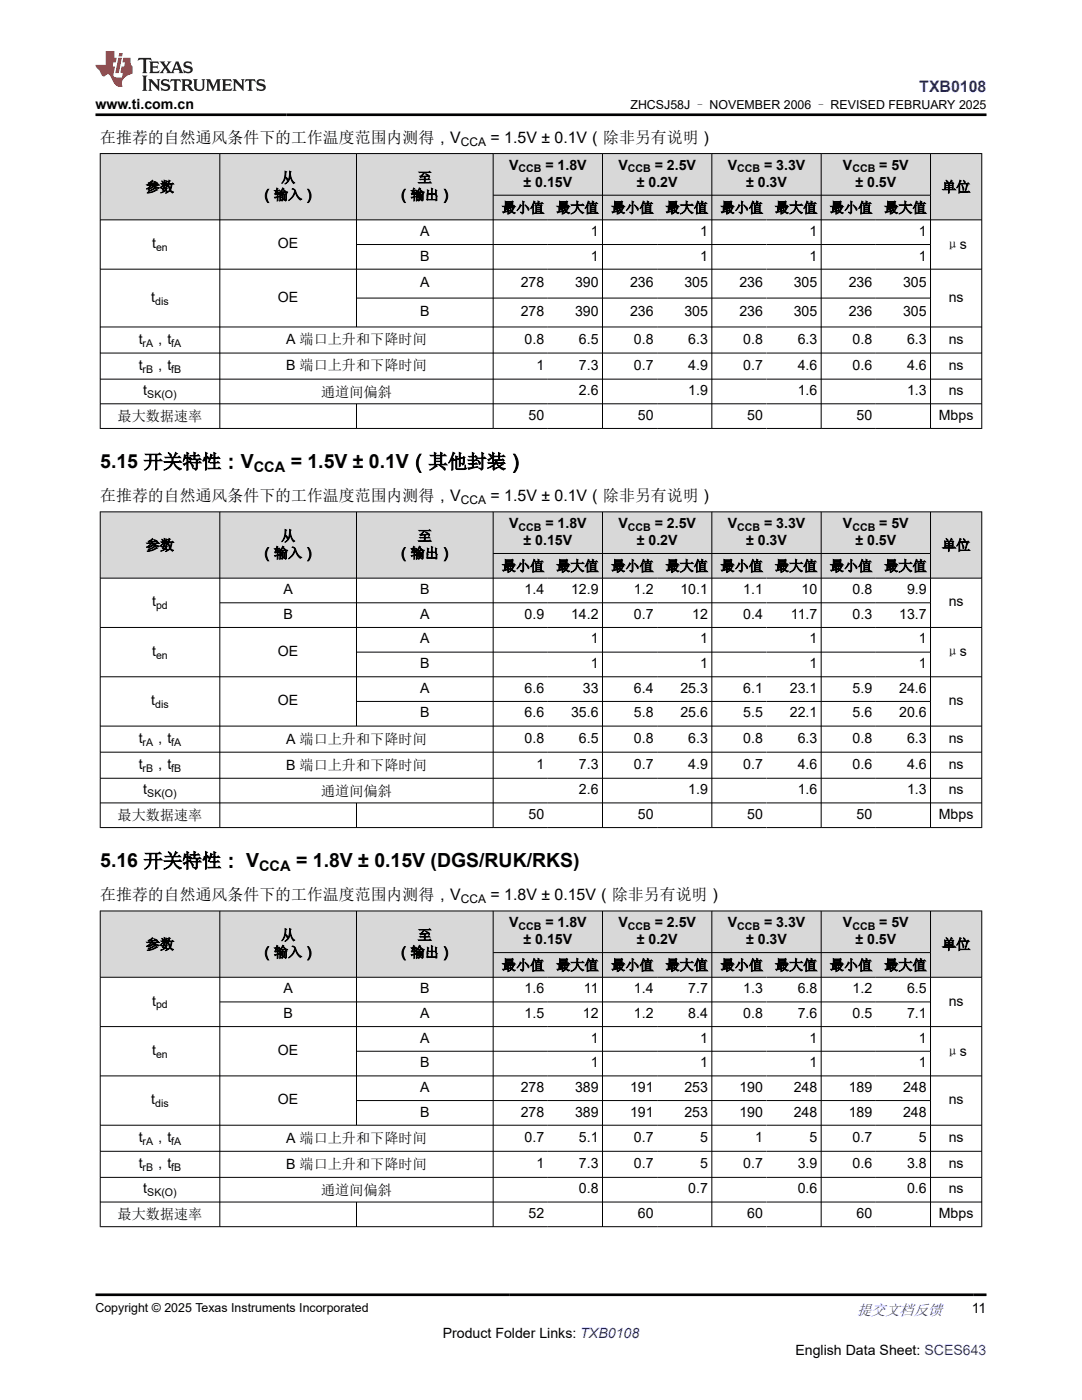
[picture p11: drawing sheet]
<svg xmlns="http://www.w3.org/2000/svg" width="216mm" height="279mm" viewBox="0 0 216 279" stroke-linecap="round" stroke-linejoin="round" font-family="sans-serif">
<defs><g id="words">
<g font-size="3.9">
<text x="20" y="93.5">5.15 开关特性：V</text>
<text x="58" y="93.5">= 1.5V ± 0.1V（其他封装）</text>
<text x="20" y="173.1">5.16 开关特性： V</text>
<text x="59.1" y="173.1">= 1.8V ± 0.15V (DGS/RUK/RKS)</text>
</g>
<text font-size="3.2" fill="#00f" x="183.4" y="18.3">TXB0108</text>
<g font-size="3.2">
<text x="20" y="28.4">在推荐的自然通风条件下的工作温度范围内测得，V</text>
<text x="97.9" y="28.4">= 1.5V ± 0.1V（除非另有说明）</text>
<text x="20" y="99.9">在推荐的自然通风条件下的工作温度范围内测得，V</text>
<text x="97.9" y="99.9">= 1.5V ± 0.1V（除非另有说明）</text>
<text x="20" y="179.6">在推荐的自然通风条件下的工作温度范围内测得，V</text>
<text x="97.9" y="179.6">= 1.8V ± 0.15V（除非另有说明）</text>
</g>
<text font-size="3" fill="#00f" x="171" y="262.4">提交文档反馈</text>
<g font-size="2.9">
<text x="50.6" y="94.2">CCA</text>
<text x="51.7" y="173.9">CCA</text>
</g>
<g font-size="2.8">
<text x="19" y="21.7">www.ti.com.cn</text>
<text x="101.6" y="33.8">V</text>
<text x="108.8" y="33.8">= 1.8V</text>
<text x="123.4" y="33.8">V</text>
<text x="130.6" y="33.8">= 2.5V</text>
<text x="145.2" y="33.8">V</text>
<text x="152.5" y="33.8">= 3.3V</text>
<text x="168.2" y="33.8">V</text>
<text x="175.4" y="33.8">= 5V</text>
<text x="29.1" y="38.3">参数</text>
<text x="51.9" y="39.8">（输入）</text>
<text x="56.1" y="36.4">从</text>
<text x="79.1" y="39.8">（输出）</text>
<text x="83.4" y="36.4">至</text>
<text x="104.5" y="37.2">± 0.15V</text>
<text x="127.1" y="37.2">± 0.2V</text>
<text x="148.9" y="37.2">± 0.3V</text>
<text x="170.7" y="37.2">± 0.5V</text>
<text x="188" y="38.3">单位</text>
<text x="83.8" y="47.1">A</text>
<text x="100.1" y="42.4">最小值</text>
<text x="111" y="42.4">最大值</text>
<text x="117.9" y="47.1">1</text>
<text x="122" y="42.4">最小值</text>
<text x="132.8" y="42.4">最大值</text>
<text x="139.7" y="47.1">1</text>
<text x="143.8" y="42.4">最小值</text>
<text x="154.6" y="42.4">最大值</text>
<text x="161.5" y="47.1">1</text>
<text x="165.6" y="42.4">最小值</text>
<text x="176.4" y="42.4">最大值</text>
<text x="183.3" y="47.1">1</text>
<text x="30.4" y="49.5">t</text>
<text x="55.5" y="49.5">OE</text>
<text x="83.8" y="52">B</text>
<text x="117.9" y="52">1</text>
<text x="139.7" y="52">1</text>
<text x="161.5" y="52">1</text>
<text x="183.3" y="52">1</text>
<text x="188.7" y="49.7">μs</text>
<text x="83.8" y="57.3">A</text>
<text x="103.9" y="57.3">278</text>
<text x="114.7" y="57.3">390</text>
<text x="125.7" y="57.3">236</text>
<text x="136.6" y="57.3">305</text>
<text x="147.5" y="57.3">236</text>
<text x="158.4" y="57.3">305</text>
<text x="169.4" y="57.3">236</text>
<text x="180.2" y="57.3">305</text>
<text x="30.2" y="60.2">t</text>
<text x="55.5" y="60.2">OE</text>
<text x="83.8" y="63.1">B</text>
<text x="103.9" y="63.1">278</text>
<text x="114.7" y="63.1">390</text>
<text x="125.7" y="63.1">236</text>
<text x="136.6" y="63.1">305</text>
<text x="147.5" y="63.1">236</text>
<text x="158.4" y="63.1">305</text>
<text x="169.4" y="63.1">236</text>
<text x="180.2" y="63.1">305</text>
<text x="189.3" y="60.2">ns</text>
<text x="27.7" y="68.6">t</text>
<text x="30.6" y="68.6">，t</text>
<text x="57.1" y="68.7">A 端口上升和下降时间</text>
<text x="104.7" y="68.6">0.8</text>
<text x="115.5" y="68.6">6.5</text>
<text x="126.5" y="68.6">0.8</text>
<text x="137.3" y="68.6">6.3</text>
<text x="148.3" y="68.6">0.8</text>
<text x="159.2" y="68.6">6.3</text>
<text x="170.1" y="68.6">0.8</text>
<text x="181" y="68.6">6.3</text>
<text x="189.3" y="68.6">ns</text>
<text x="27.7" y="73.8">t</text>
<text x="30.6" y="73.8">，t</text>
<text x="57.1" y="73.9">B 端口上升和下降时间</text>
<text x="107" y="73.8">1</text>
<text x="115.5" y="73.8">7.3</text>
<text x="126.5" y="73.8">0.7</text>
<text x="137.3" y="73.8">4.9</text>
<text x="148.3" y="73.8">0.7</text>
<text x="159.2" y="73.8">4.6</text>
<text x="170.1" y="73.8">0.6</text>
<text x="181" y="73.8">4.6</text>
<text x="189.3" y="73.8">ns</text>
<text x="28.6" y="78.9">t</text>
<text x="64.1" y="79.1">通道间偏斜</text>
<text x="105.5" y="83.8">50</text>
<text x="115.5" y="78.9">2.6</text>
<text x="127.3" y="83.8">50</text>
<text x="137.3" y="78.9">1.9</text>
<text x="149.1" y="83.8">50</text>
<text x="159.2" y="78.9">1.6</text>
<text x="170.9" y="83.8">50</text>
<text x="181" y="78.9">1.3</text>
<text x="187.3" y="83.8">Mbps</text>
<text x="189.3" y="78.9">ns</text>
<text x="23.5" y="84.1">最大数据速率</text>
<text x="56.1" y="107.9">从</text>
<text x="83.4" y="107.9">至</text>
<text x="101.6" y="105.3">V</text>
<text x="108.8" y="105.3">= 1.8V</text>
<text x="123.4" y="105.3">V</text>
<text x="130.6" y="105.3">= 2.5V</text>
<text x="145.2" y="105.3">V</text>
<text x="152.5" y="105.3">= 3.3V</text>
<text x="168.2" y="105.3">V</text>
<text x="175.4" y="105.3">= 5V</text>
<text x="29.1" y="109.8">参数</text>
<text x="51.9" y="111.3">（输入）</text>
<text x="79.1" y="111.3">（输出）</text>
<text x="100.1" y="113.9">最小值</text>
<text x="104.5" y="108.7">± 0.15V</text>
<text x="111" y="113.9">最大值</text>
<text x="122" y="113.9">最小值</text>
<text x="127.1" y="108.7">± 0.2V</text>
<text x="132.8" y="113.9">最大值</text>
<text x="143.8" y="113.9">最小值</text>
<text x="148.9" y="108.7">± 0.3V</text>
<text x="154.6" y="113.9">最大值</text>
<text x="165.6" y="113.9">最小值</text>
<text x="170.7" y="108.7">± 0.5V</text>
<text x="176.4" y="113.9">最大值</text>
<text x="188" y="109.8">单位</text>
<text x="56.6" y="118.6">A</text>
<text x="83.8" y="118.6">B</text>
<text x="104.7" y="118.6">1.4</text>
<text x="114" y="118.6">12.9</text>
<text x="126.5" y="118.6">1.2</text>
<text x="135.8" y="118.6">10.1</text>
<text x="148.3" y="118.6">1.1</text>
<text x="159.9" y="118.6">10</text>
<text x="170.1" y="118.6">0.8</text>
<text x="181" y="118.6">9.9</text>
<text x="30.4" y="121">t</text>
<text x="56.6" y="123.5">B</text>
<text x="83.8" y="123.5">A</text>
<text x="104.7" y="123.5">0.9</text>
<text x="114" y="123.5">14.2</text>
<text x="126.5" y="123.5">0.7</text>
<text x="138.1" y="123.5">12</text>
<text x="148.3" y="123.5">0.4</text>
<text x="157.8" y="123.5">11.7</text>
<text x="170.1" y="123.5">0.3</text>
<text x="179.4" y="123.5">13.7</text>
<text x="189.3" y="121">ns</text>
<text x="30.4" y="130.9">t</text>
<text x="55.5" y="130.9">OE</text>
<text x="83.8" y="128.4">A</text>
<text x="117.9" y="128.4">1</text>
<text x="139.7" y="128.4">1</text>
<text x="161.5" y="128.4">1</text>
<text x="183.3" y="128.4">1</text>
<text x="188.7" y="131">μs</text>
<text x="83.8" y="133.3">B</text>
<text x="117.9" y="133.3">1</text>
<text x="139.7" y="133.3">1</text>
<text x="161.5" y="133.3">1</text>
<text x="183.3" y="133.3">1</text>
<text x="30.2" y="140.7">t</text>
<text x="55.5" y="140.7">OE</text>
<text x="83.8" y="138.3">A</text>
<text x="83.8" y="143.2">B</text>
<text x="104.7" y="138.3">6.6</text>
<text x="104.7" y="143.2">6.6</text>
<text x="114" y="143.2">35.6</text>
<text x="116.3" y="138.3">33</text>
<text x="126.5" y="138.3">6.4</text>
<text x="126.5" y="143.2">5.8</text>
<text x="135.8" y="138.3">25.3</text>
<text x="135.8" y="143.2">25.6</text>
<text x="148.3" y="138.3">6.1</text>
<text x="148.3" y="143.2">5.5</text>
<text x="157.6" y="138.3">23.1</text>
<text x="157.6" y="143.2">22.1</text>
<text x="170.1" y="138.3">5.9</text>
<text x="170.1" y="143.2">5.6</text>
<text x="179.4" y="138.3">24.6</text>
<text x="179.4" y="143.2">20.6</text>
<text x="189.3" y="140.7">ns</text>
<text x="27.7" y="148.2">t</text>
<text x="30.6" y="148.2">，t</text>
<text x="57.1" y="148.4">A 端口上升和下降时间</text>
<text x="104.7" y="148.2">0.8</text>
<text x="115.5" y="148.2">6.5</text>
<text x="126.5" y="148.2">0.8</text>
<text x="137.3" y="148.2">6.3</text>
<text x="148.3" y="148.2">0.8</text>
<text x="159.2" y="148.2">6.3</text>
<text x="170.1" y="148.2">0.8</text>
<text x="181" y="148.2">6.3</text>
<text x="189.3" y="148.2">ns</text>
<text x="27.7" y="153.4">t</text>
<text x="30.6" y="153.4">，t</text>
<text x="57.1" y="153.6">B 端口上升和下降时间</text>
<text x="107" y="153.4">1</text>
<text x="115.5" y="153.4">7.3</text>
<text x="126.5" y="153.4">0.7</text>
<text x="137.3" y="153.4">4.9</text>
<text x="148.3" y="153.4">0.7</text>
<text x="159.2" y="153.4">4.6</text>
<text x="170.1" y="153.4">0.6</text>
<text x="181" y="153.4">4.6</text>
<text x="189.3" y="153.4">ns</text>
<text x="28.6" y="158.5">t</text>
<text x="64.1" y="158.8">通道间偏斜</text>
<text x="115.5" y="158.5">2.6</text>
<text x="137.3" y="158.5">1.9</text>
<text x="159.2" y="158.5">1.6</text>
<text x="181" y="158.5">1.3</text>
<text x="189.3" y="158.5">ns</text>
<text x="23.5" y="163.7">最大数据速率</text>
<text x="105.5" y="163.4">50</text>
<text x="127.3" y="163.4">50</text>
<text x="149.1" y="163.4">50</text>
<text x="170.9" y="163.4">50</text>
<text x="187.3" y="163.4">Mbps</text>
<text x="101.6" y="185">V</text>
<text x="108.8" y="185">= 1.8V</text>
<text x="123.4" y="185">V</text>
<text x="130.6" y="185">= 2.5V</text>
<text x="145.2" y="185">V</text>
<text x="152.5" y="185">= 3.3V</text>
<text x="168.2" y="185">V</text>
<text x="175.4" y="185">= 5V</text>
<text x="29.1" y="189.4">参数</text>
<text x="51.9" y="191">（输入）</text>
<text x="56.1" y="187.6">从</text>
<text x="79.1" y="191">（输出）</text>
<text x="83.4" y="187.6">至</text>
<text x="104.5" y="188.4">± 0.15V</text>
<text x="127.1" y="188.4">± 0.2V</text>
<text x="148.9" y="188.4">± 0.3V</text>
<text x="170.7" y="188.4">± 0.5V</text>
<text x="188" y="189.4">单位</text>
<text x="100.1" y="193.6">最小值</text>
<text x="111" y="193.6">最大值</text>
<text x="122" y="193.6">最小值</text>
<text x="132.8" y="193.6">最大值</text>
<text x="143.8" y="193.6">最小值</text>
<text x="154.6" y="193.6">最大值</text>
<text x="165.6" y="193.6">最小值</text>
<text x="176.4" y="193.6">最大值</text>
<text x="30.4" y="200.7">t</text>
<text x="56.6" y="198.2">A</text>
<text x="56.6" y="203.1">B</text>
<text x="83.8" y="198.2">B</text>
<text x="83.8" y="203.1">A</text>
<text x="104.7" y="198.2">1.6</text>
<text x="104.7" y="203.1">1.5</text>
<text x="116.3" y="203.1">12</text>
<text x="116.5" y="198.2">11</text>
<text x="126.5" y="198.2">1.4</text>
<text x="126.5" y="203.1">1.2</text>
<text x="137.3" y="198.2">7.7</text>
<text x="137.3" y="203.1">8.4</text>
<text x="148.3" y="198.2">1.3</text>
<text x="148.3" y="203.1">0.8</text>
<text x="159.2" y="198.2">6.8</text>
<text x="159.2" y="203.1">7.6</text>
<text x="170.1" y="198.2">1.2</text>
<text x="170.1" y="203.1">0.5</text>
<text x="181" y="198.2">6.5</text>
<text x="181" y="203.1">7.1</text>
<text x="189.3" y="200.7">ns</text>
<text x="83.8" y="208.1">A</text>
<text x="117.9" y="208.1">1</text>
<text x="139.7" y="208.1">1</text>
<text x="161.5" y="208.1">1</text>
<text x="183.3" y="208.1">1</text>
<text x="30.4" y="210.5">t</text>
<text x="55.5" y="210.5">OE</text>
<text x="83.8" y="213">B</text>
<text x="117.9" y="213">1</text>
<text x="139.7" y="213">1</text>
<text x="161.5" y="213">1</text>
<text x="183.3" y="213">1</text>
<text x="188.7" y="210.7">μs</text>
<text x="30.2" y="220.4">t</text>
<text x="55.5" y="220.4">OE</text>
<text x="83.8" y="217.9">A</text>
<text x="103.9" y="217.9">278</text>
<text x="114.7" y="217.9">389</text>
<text x="125.7" y="217.9">191</text>
<text x="136.6" y="217.9">253</text>
<text x="147.5" y="217.9">190</text>
<text x="158.4" y="217.9">248</text>
<text x="169.4" y="217.9">189</text>
<text x="180.2" y="217.9">248</text>
<text x="189.3" y="220.4">ns</text>
<text x="27.7" y="227.9">t</text>
<text x="30.6" y="227.9">，t</text>
<text x="83.8" y="222.8">B</text>
<text x="103.9" y="222.8">278</text>
<text x="104.7" y="227.9">0.7</text>
<text x="114.7" y="222.8">389</text>
<text x="115.5" y="227.9">5.1</text>
<text x="125.7" y="222.8">191</text>
<text x="126.5" y="227.9">0.7</text>
<text x="136.6" y="222.8">253</text>
<text x="139.7" y="227.9">5</text>
<text x="147.5" y="222.8">190</text>
<text x="150.7" y="227.9">1</text>
<text x="158.4" y="222.8">248</text>
<text x="161.5" y="227.9">5</text>
<text x="169.4" y="222.8">189</text>
<text x="170.1" y="227.9">0.7</text>
<text x="180.2" y="222.8">248</text>
<text x="183.3" y="227.9">5</text>
<text x="189.3" y="227.9">ns</text>
<text x="27.7" y="233.1">t</text>
<text x="30.6" y="233.1">，t</text>
<text x="57.1" y="228">A 端口上升和下降时间</text>
<text x="57.1" y="233.2">B 端口上升和下降时间</text>
<text x="107" y="233.1">1</text>
<text x="115.5" y="233.1">7.3</text>
<text x="126.5" y="233.1">0.7</text>
<text x="139.7" y="233.1">5</text>
<text x="148.3" y="233.1">0.7</text>
<text x="159.2" y="233.1">3.9</text>
<text x="170.1" y="233.1">0.6</text>
<text x="181" y="233.1">3.8</text>
<text x="189.3" y="233.1">ns</text>
<text x="28.6" y="238.2">t</text>
<text x="64.1" y="238.4">通道间偏斜</text>
<text x="115.5" y="238.2">0.8</text>
<text x="137.3" y="238.2">0.7</text>
<text x="159.2" y="238.2">0.6</text>
<text x="181" y="238.2">0.6</text>
<text x="189.3" y="238.2">ns</text>
<text x="23.5" y="243.4">最大数据速率</text>
<text x="105.5" y="243.1">52</text>
<text x="127.3" y="243.1">60</text>
<text x="149.1" y="243.1">60</text>
<text x="170.9" y="243.1">60</text>
<text x="187.3" y="243.1">Mbps</text>
<text x="193.9" y="262.1">11</text>
<text x="88.3" y="266.9">Product Folder Links: TXB0108</text>
<text x="158.7" y="270.3">English Data Sheet: SCES643</text>
</g>
<g font-size="2.5">
<text x="125.8" y="21.8">ZHCSJ58J – NOVEMBER 2006 – REVISED FEBRUARY 2025</text>
<text x="19" y="261.8">Copyright © 2025 Texas Instruments Incorporated</text>
</g>
<g font-size="2.4">
<text x="92" y="29.1">CCA</text>
<text x="92" y="100.6">CCA</text>
<text x="92" y="180.2">CCA</text>
</g>
<g font-size="2.1">
<text x="103.5" y="34.4">CCB</text>
<text x="125.3" y="34.4">CCB</text>
<text x="147.1" y="34.4">CCB</text>
<text x="170.1" y="34.4">CCB</text>
<text x="31.1" y="50.1">en</text>
<text x="31" y="60.8">dis</text>
<text x="28.5" y="69.2">rA</text>
<text x="34.2" y="69.2">fA</text>
<text x="28.5" y="74.4">rB</text>
<text x="34.2" y="74.4">fB</text>
<text x="29.4" y="79.4">SK(O)</text>
<text x="103.5" y="105.9">CCB</text>
<text x="125.3" y="105.9">CCB</text>
<text x="147.1" y="105.9">CCB</text>
<text x="170.1" y="105.9">CCB</text>
<text x="31.1" y="121.6">pd</text>
<text x="31.1" y="131.4">en</text>
<text x="31" y="141.3">dis</text>
<text x="28.5" y="148.8">rA</text>
<text x="34.2" y="148.8">fA</text>
<text x="28.5" y="154">rB</text>
<text x="34.2" y="154">fB</text>
<text x="29.4" y="159.1">SK(O)</text>
<text x="103.5" y="185.6">CCB</text>
<text x="125.3" y="185.6">CCB</text>
<text x="147.1" y="185.6">CCB</text>
<text x="170.1" y="185.6">CCB</text>
<text x="31.1" y="201.3">pd</text>
<text x="31.1" y="211.1">en</text>
<text x="31" y="220.9">dis</text>
<text x="28.5" y="228.5">rA</text>
<text x="28.5" y="233.7">rB</text>
<text x="34.2" y="228.5">fA</text>
<text x="34.2" y="233.7">fB</text>
<text x="29.4" y="238.7">SK(O)</text>
</g>
</g></defs>
<g fill="#d8d8d8">
<path d="M20 30.6h175.9v8.4h-175.9z" fill-rule="evenodd"/>
<path d="M20.1 30.7h23.7v13.1h-23.7z" fill-rule="evenodd"/>
<path d="M43.9 30.7h27.2v13.1h-27.2z" fill-rule="evenodd"/>
<path d="M71.2 30.7h27.1v13.1h-27.1z" fill-rule="evenodd"/>
<path d="M98.5 30.7h21.7v8.2h-21.7z" fill-rule="evenodd"/>
<path d="M120.3 30.7h21.7v8.2h-21.7z" fill-rule="evenodd"/>
<path d="M142.1 30.7h21.7v8.2h-21.7z" fill-rule="evenodd"/>
<path d="M163.9 30.7h21.7v8.2h-21.7z" fill-rule="evenodd"/>
<path d="M185.7 30.7h10.1v13.1h-10.1z" fill-rule="evenodd"/>
<path d="M98.5 39h10.8v4.8h-10.8z" fill-rule="evenodd"/>
<path d="M109.3 39h10.9v4.8h-10.9z" fill-rule="evenodd"/>
<path d="M120.3 39h10.8v4.8h-10.8z" fill-rule="evenodd"/>
<path d="M131.1 39h10.9v4.8h-10.9z" fill-rule="evenodd"/>
<path d="M142.1 39h10.8v4.8h-10.8z" fill-rule="evenodd"/>
<path d="M152.9 39h10.9v4.8h-10.9z" fill-rule="evenodd"/>
<path d="M163.9 39h10.9v4.8h-10.9z" fill-rule="evenodd"/>
<path d="M174.8 39h10.8v4.8h-10.8z" fill-rule="evenodd"/>
</g>
<g fill="none" stroke="#000" stroke-width=".2">
<path d="M19.9 30.6h176.1M20 30.6v55M43.9 30.6v55M71.1 30.6v34.7M98.4 30.6v55M98.4 39h87.3M120.2 30.6v55M142 30.6v55M163.9 30.6v55M185.7 30.6v55M195.9 30.6v55M19.9 43.9h176.1"/>
<path d="M19.9 53.7h176.1M71.1 48.8h114.6M71.1 59.5h114.6M19.9 65.3h176.1M19.9 70.5h176.1M19.9 75.7h176.1M19.9 80.6h176.1M19.9 85.5h176.1M71.1 80.6v5"/>
</g>
<g fill="#d8d8d8">
<path d="M20 102.2h175.9v8.3h-175.9z" fill-rule="evenodd"/>
<path d="M20.1 102.2h23.7v13.1h-23.7z" fill-rule="evenodd"/>
<path d="M43.9 102.2h27.2v13.1h-27.2z" fill-rule="evenodd"/>
<path d="M71.2 102.2h27.1v13.1h-27.1z" fill-rule="evenodd"/>
<path d="M98.5 102.2h21.7v8.2h-21.7z" fill-rule="evenodd"/>
<path d="M120.3 102.2h21.7v8.2h-21.7z" fill-rule="evenodd"/>
<path d="M142.1 102.2h21.7v8.2h-21.7z" fill-rule="evenodd"/>
<path d="M163.9 102.2h21.7v8.2h-21.7z" fill-rule="evenodd"/>
<path d="M185.7 102.2h10.1v13.1h-10.1z" fill-rule="evenodd"/>
<path d="M98.5 110.5h10.8v4.8h-10.8z" fill-rule="evenodd"/>
<path d="M109.3 110.5h10.9v4.8h-10.9z" fill-rule="evenodd"/>
<path d="M120.3 110.5h10.8v4.8h-10.8z" fill-rule="evenodd"/>
<path d="M131.1 110.5h10.9v4.8h-10.9z" fill-rule="evenodd"/>
<path d="M142.1 110.5h10.8v4.8h-10.8z" fill-rule="evenodd"/>
<path d="M152.9 110.5h10.9v4.8h-10.9z" fill-rule="evenodd"/>
<path d="M163.9 110.5h10.9v4.8h-10.9z" fill-rule="evenodd"/>
<path d="M174.8 110.5h10.8v4.8h-10.8z" fill-rule="evenodd"/>
</g>
<g fill="none" stroke="#000" stroke-width=".2">
<path d="M19.9 102.2h176.1M19.9 115.4h176.1M20 102.1v63.1M43.9 102.1v63.1M71.1 102.1v42.9M98.4 102.1v63.1M98.4 110.5h87.3M120.2 102.1v63.1M142 102.1v63.1M163.9 102.1v63.1M185.7 102.1v63.1M195.9 102.1v63.1"/>
<path d="M19.9 125.2h176.1M19.9 135.1h176.1M43.9 120.3h141.8M71.1 130.1h114.6M71.1 140h114.6M19.9 144.9h176.1M19.9 150.1h176.1M19.9 155.3h176.1M19.9 160.2h176.1M19.9 165.2h176.1M71.1 160.2v5"/>
</g>
<g fill="#d8d8d8">
<path d="M20 181.8h175.9v8.3h-175.9z" fill-rule="evenodd"/>
<path d="M20.1 181.9h23.7v13.1h-23.7z" fill-rule="evenodd"/>
<path d="M43.9 181.9h27.2v13.1h-27.2z" fill-rule="evenodd"/>
<path d="M71.2 181.9h27.1v13.1h-27.1z" fill-rule="evenodd"/>
<path d="M98.5 181.9h21.7v8.2h-21.7z" fill-rule="evenodd"/>
<path d="M120.3 181.9h21.7v8.2h-21.7z" fill-rule="evenodd"/>
<path d="M142.1 181.9h21.7v8.2h-21.7z" fill-rule="evenodd"/>
<path d="M163.9 181.9h21.7v8.2h-21.7z" fill-rule="evenodd"/>
<path d="M185.7 181.9h10.1v13.1h-10.1z" fill-rule="evenodd"/>
<path d="M98.5 190.2h10.8v4.8h-10.8z" fill-rule="evenodd"/>
<path d="M109.3 190.2h10.9v4.8h-10.9z" fill-rule="evenodd"/>
<path d="M120.3 190.2h10.8v4.8h-10.8z" fill-rule="evenodd"/>
<path d="M131.1 190.2h10.9v4.8h-10.9z" fill-rule="evenodd"/>
<path d="M142.1 190.2h10.8v4.8h-10.8z" fill-rule="evenodd"/>
<path d="M152.9 190.2h10.9v4.8h-10.9z" fill-rule="evenodd"/>
<path d="M163.9 190.2h10.9v4.8h-10.9z" fill-rule="evenodd"/>
<path d="M174.8 190.2h10.8v4.8h-10.8z" fill-rule="evenodd"/>
</g>
<g fill="none" stroke="#000" stroke-width=".2">
<path d="M19.9 181.8h176.1M19.9 195h176.1M20 181.7v63.2M43.9 181.7v63.2M43.9 200h141.8M71.1 181.7v42.9M98.4 181.7v63.2M98.4 190.1h87.3M120.2 181.7v63.2M142 181.7v63.2M163.9 181.7v63.2M185.7 181.7v63.2"/>
<path d="M195.9 181.7v63.2M19.9 204.9h176.1M19.9 214.7h176.1M71.1 209.8h114.6M71.1 219.6h114.6M19.9 224.6h176.1M19.9 229.8h176.1M19.9 235h176.1M19.9 239.9h176.1M71.1 239.9v5M19.9 244.8h176.1"/>
</g>
<path d="M27.7 11.6l-.2 .5 .5-.2h.6v.1v2.2l-.2 .4h1l-.2-.4v-2.2v-.1h.5l.5 .2-.1-.5zM29.8 12.3l.2 .4v1.5l-.2 .4h1.9l.1-.6a1.08 1.08 0 0 1-1.3 .2v-.7h.6l.4 .2v-.7l-.4 .2h-.6v-.5l.2-.2a1 1 0 0 1 1 .3l-.1-.5zM31.8 12.3l1 1.1-1 1.2h.9l-.2-.2 .4-.8 .5 .8-.2 .2h1.6l-.2-.2 .1-.5h1l.1 .5-.1 .2h.9l-.2-.3-.8-2h-.5l-1 2.2-.8-1.1 .9-1.1h-.8l.2 .2-.5 .6-.3-.6 .1-.2zM35.2 12.7l.4 1h-.8zM36.8 12.4a.65 .65 0 0 0-.2 .7 .65 .65 0 0 0 .6 .5l.7 .1 .1 .3a.79 .79 0 0 1-.7 .4 .79 .79 0 0 1-.7-.5l.1 .7 .2-.1a.93 .93 0 0 0 1.1 .1 .93 .93 0 0 0 .4-1 1.46 1.46 0 0 0-1.2-.6l-.1-.3a1.09 1.09 0 0 1 1.2 .2l-.2-.6-.1 .1-.6-.2zM28.4 15.1l.2 .4v2.2l-.2 .4h1l-.2-.4v-2.2l.2-.4zM29.6 15.8l.2 .4v1.5l-.2 .4h.8l-.3-.4v-1.3l1.7 1.8v-2l.2-.4h-.8l.2 .2 .1 1.1-1.2-1.3zM32.3 15.9a.65 .65 0 0 0-.2 .8 .65 .65 0 0 0 .7 .4l.6 .2 .1 .2a.79 .79 0 0 1-.7 .4 .79 .79 0 0 1-.7-.5l.1 .7 .2-.1a.93 .93 0 0 0 1.1 .1 .93 .93 0 0 0 .4-.9 1.46 1.46 0 0 0-1.2-.6l-.1-.4a1.09 1.09 0 0 1 1.2 .2l-.2-.6-.1 .1-.6-.1zM34.1 15.8l-.1 .6a.63 .63 0 0 1 .7-.3l.1 1.6-.3 .4h1l-.2-.4v-1.6a.66 .66 0 0 1 .8 .3l-.1-.6zM36.2 15.8l.2 .4v1.5l-.2 .4h.9l-.2-.2v-.7h.5l.1 .2a.79 .79 0 0 0 1.2 .6l-1-.9a.61 .61 0 0 0 .6-.6 .61 .61 0 0 0-.5-.7zM36.9 16.1h.2a.47 .47 0 0 1 .5 .1 .47 .47 0 0 1 .1 .5l-.2 .1-.6 .1zM38.5 15.8l.2 .2a2.27 2.27 0 0 0 .4 2 1.04 1.04 0 0 0 1.7-.7v-1.3l.2-.2h-.8l.2 .4v1.1a.6 .6 0 0 1-.6 .6 .6 .6 0 0 1-.6-.6v-1.1l.3-.4zM41.1 15.8l.2 .4v1.5l-.2 .4h.7l-.2-.4v-1.4l.9 1.9 .8-1.9v1.4l-.2 .4h1l-.3-.4v-1.5l.3-.4h-.8l-.7 1.5-.7-1.5zM44.3 15.8l.2 .4v1.5l-.2 .4h1.9l.1-.6a1.09 1.09 0 0 1-1.3 .2v-.7h.6l.4 .2v-.6l-.4 .2h-.6v-.6l.2-.1a1.01 1.01 0 0 1 1 .3l-.1-.6zM46.4 15.8l.3 .4v1.5l-.3 .4h.8l-.2-.4v-1.3l1.6 1.8v-2l.2-.4h-.7l.2 .2v1.1l-1.2-1.3zM49 15.8l-.1 .6a.63 .63 0 0 1 .8-.3v1.6l-.3 .4h1l-.2-.4v-1.6a.66 .66 0 0 1 .8 .3l-.1-.6zM51.4 15.9a.65 .65 0 0 0-.2 .8 .65 .65 0 0 0 .6 .4l.6 .2 .2 .2a.79 .79 0 0 1-.8 .4 .79 .79 0 0 1-.6-.5l.1 .7 .2-.1a.93 .93 0 0 0 1 .1 .93 .93 0 0 0 .5-.9 1.46 1.46 0 0 0-1.3-.6l-.1-.4a1.09 1.09 0 0 1 1.3 .2l-.2-.6-.2 .1-.5-.1z" fill="#231f20"/>
<path d="M21.1 10.2v2.8h-2.1l.1 .3 .9 1a.95 .95 0 0 0 .9 .9 .59 .59 0 0 1 .6-.4 .59 .59 0 0 1 .5 .4l.4 .7a1.59 1.59 0 0 0 2.1 1.4 1.61 1.61 0 0 1 1-2.3l1-.3-.1-1.5a1.59 1.59 0 0 1-.4-1.7h-1.4l-.2 .9h.5l-.1 .9h-.5l-.2 1v.2l.4 .1-.2 .9h-.6a.73 .73 0 0 1-1.1-.7l.3-1.5h-.5l.2-.9h.5l.2-.9h-.5v-1.3zM23.6 11.5l-.6 3.1h.7l.6-3.1zM23.8 10.6l-.1 .6h.7l.1-.6z" fill="#ed1c24"/>
<path d="M19 22.9h177.8M19 258.4h177.8" fill="none" stroke="#000" stroke-width=".53"/>
<use href="#words"/>
</svg>
